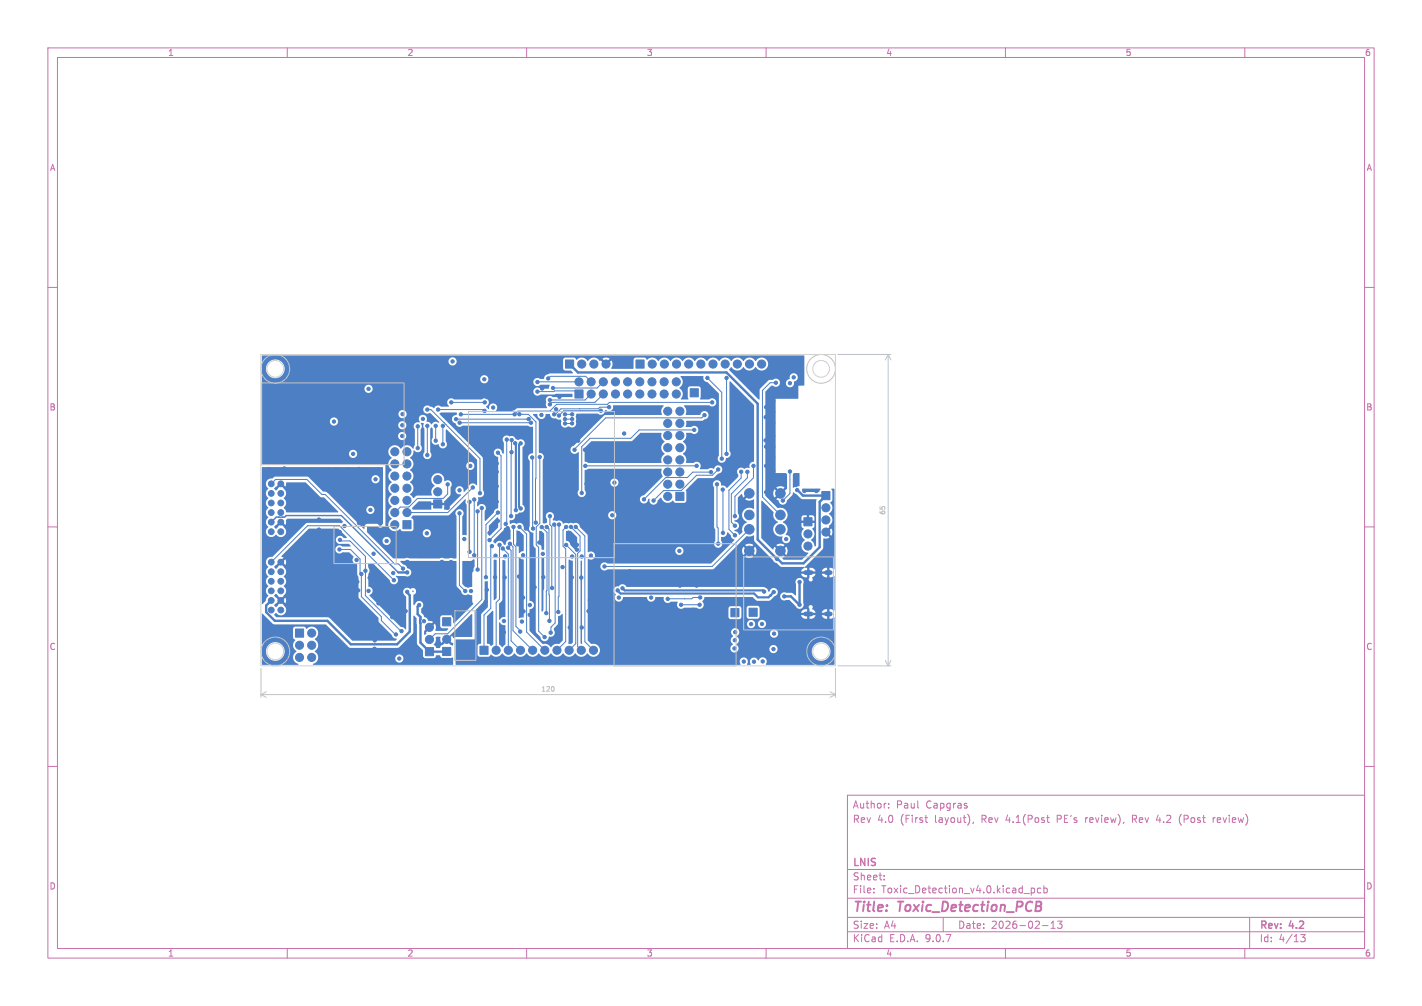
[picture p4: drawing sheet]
<svg xmlns="http://www.w3.org/2000/svg" width="297mm" height="210mm" viewBox="0 0 297 210" stroke-linecap="round" stroke-linejoin="round" font-family="sans-serif">
<defs><g id="words">
<g font-size="2.8" fill="#c872ab">
<text x="178" y="190.9">Title:</text>
<text x="187.7" y="190.9">Toxic_Detection_PCB</text>
</g>
<g font-size="2.1" fill="#c872ab">
<text x="178" y="172">Rev</text>
<text x="178" y="169">Author:</text>
<text x="183.2" y="172">4.0</text>
<text x="187.2" y="169">Paul</text>
<text x="188.1" y="172">(First</text>
<text x="193.4" y="169">Capgras</text>
<text x="195.4" y="172">layout),</text>
<text x="205.2" y="172">Rev</text>
<text x="210.5" y="172">4.1(Post</text>
<text x="221.3" y="172">PE's</text>
<text x="227.3" y="172">review),</text>
<text x="237.3" y="172">Rev</text>
<text x="242.5" y="172">4.2</text>
<text x="247.4" y="172">(Post</text>
<text x="254.6" y="172">review)</text>
<text x="178" y="184">Sheet:</text>
<text x="178" y="181.2">LNIS</text>
<text x="178" y="186.7">File:</text>
<text x="184.1" y="186.7">Toxic_Detection_v4.0.kicad_pcb</text>
<text x="178" y="196.9">KiCad</text>
<text x="178" y="194.1">Size:</text>
<text x="184.7" y="194.1">A4</text>
<text x="185.7" y="196.9">E.D.A.</text>
<text x="193.3" y="196.9">9.0.7</text>
<text x="200" y="194.1">Date:</text>
<text x="207" y="194.1">2026-02-13</text>
<text x="263" y="194.3">Rev:</text>
<text x="263" y="196.9">Id:</text>
<text x="267.1" y="196.9">4/13</text>
<text x="269.4" y="194.3">4.2</text>
</g>
<g font-size="1.8" fill="#c872ab">
<text x="35" y="11.9">1</text>
<text x="85" y="11.9">2</text>
<text x="135" y="11.9">3</text>
<text x="185" y="11.9">4</text>
<text x="235" y="11.9">5</text>
<text x="285" y="11.9">6</text>
<text x="10.3" y="35.9">A</text>
<text x="285.4" y="35.9">A</text>
<text x="10.3" y="85.9">B</text>
<text x="285.3" y="85.9">B</text>
<text x="10.3" y="135.9">C</text>
<text x="285.3" y="135.9">C</text>
<text x="10.3" y="185.9">D</text>
<text x="285.3" y="185.9">D</text>
<text x="35" y="199.9">1</text>
<text x="85" y="199.9">2</text>
<text x="135" y="199.9">3</text>
<text x="185" y="199.9">4</text>
<text x="235" y="199.9">5</text>
<text x="285" y="199.9">6</text>
</g>
<g font-size="1.4" fill="#c2c2c2">
<text x="185.1" y="107.6" transform="rotate(-90 185.1 107.6)">65</text>
<text x="112.9" y="144.6">120</text>
</g>
</g></defs>
<g fill="none" stroke="#c872ab" stroke-width=".21">
<path d="M10 10h277v190h-277zM12 12h273v186h-273zM60 10v2M110 10v2M160 10v2M210 10v2M260 10v2M10 60h2M285 60h2M10 110h2M285 110h2M10 160h2"/>
<path d="M177 166h108v32h-108zM185.6 168.6v.1M185.6 167.8v.1M193.2 170.7h.5M193.5 171.6l.2 .1M202 168.3v.3M203.3 171.6l-.1 .3M218.6 170.7h.6M218.9 171.6l.3 .1M226.7 170.7v1M226.8 170.8l-.1 .2M236.5 171h.6"/>
<path d="M237.1 170.2h-.6v1.5M241.9 170.1l-.4 1.1h1M246.7 170a1.72 1.72 0 0 0 0 2.3M253.4 170.7v1M253.8 170.7l-.4 .3M285 160h2M60 198v2M110 198v2M160 198v2M177 194.5h108M177 191.5h108M177 187.5h108"/>
<path d="M177 181.5h108M182.5 186.3v.1M182.5 185.5v.1M184.7 183.6v.1M184.7 182.8v.1M197 191.5v3M210 198v2M213.9 186.5h1.1M215.4 185.4v1.5M215.4 185.5l.4-.1 .3 .3-.1 .6h-.6M217.4 185.5l-.4-.1-.3 .3 .1 .6h.6M217.7 193.2h1.2"/>
<path d="M218 185.5l.5-.1 .2 .3-.1 .6h-.6M218 184.9v1.5M219.5 193.8h.9M219.5 192.7l.5-.4v1.5M220.9 192.3h.9l-.5 .6 .4 .1v.7l-.2 .1-.6-.1M260 198v2M261 191.5v6.5M271.7 195.1h.9l-.5 .6 .4 .1v.7l-.2 .1-.6-.1"/>
</g>
<g fill="#4d7fc4" stroke="#4d7fc4" stroke-width=".21">
<path d="M167.9 108.1h1.7v1.7h-1.7z"/>
<path d="M84.2 108.7h1.6v1.7h-1.6z"/>
<path d="M88.9 135.2h1.6v1.7h-1.6z"/>
<path d="M92.4 135.2h1.7v1.7h-1.7z"/>
<path d="M118.1 75.2h1.7v1.7h-1.7z"/>
<path d="M92.4 129h1.7v1.7h-1.7z"/>
<path d="M171.7 102.6h1.6v1.7h-1.6z"/>
<path d="M141.2 102.8h1.6v1.7h-1.6z"/>
<path d="M152.6 127.1h1.7v1.7h-1.7z"/>
<path d="M100.2 134.9h1.7v1.7h-1.7z"/>
<path d="M120.1 81.4h1.7v1.7h-1.7z"/>
<path d="M90.6 104.4h1.7v1.7h-1.7z"/>
<path d="M144.1 81.2h1.8v1.7h-1.8z"/>
<path d="M61.7 131.3h1.7v1.7h-1.7z"/>
<path d="M156.4 127h1.8v1.7h-1.8z"/>
<path d="M132.8 75.2h1.7v1.7h-1.7z"/>
<circle cx="168.8" cy="111.5" r=".85"/>
<circle cx="168.8" cy="114" r=".85"/>
<circle cx="82.5" cy="109.5" r=".85"/>
<circle cx="85" cy="107" r=".85"/>
<circle cx="82.5" cy="107" r=".85"/>
<circle cx="85" cy="104.5" r=".85"/>
<circle cx="82.5" cy="104.5" r=".85"/>
<circle cx="85" cy="101.9" r=".85"/>
<circle cx="82.5" cy="101.9" r=".85"/>
<circle cx="85" cy="99.4" r=".85"/>
<circle cx="82.5" cy="99.4" r=".85"/>
<circle cx="85" cy="96.8" r=".85"/>
<circle cx="82.5" cy="96.8" r=".85"/>
<circle cx="85" cy="94.3" r=".85"/>
<circle cx="82.5" cy="94.3" r=".85"/>
<circle cx="89.7" cy="133.5" r=".85"/>
<circle cx="89.7" cy="131" r=".85"/>
<circle cx="93.3" cy="133.5" r=".85"/>
<circle cx="121.5" cy="76" r=".85"/>
<circle cx="124" cy="76" r=".85"/>
<circle cx="126.6" cy="76" r=".85"/>
<circle cx="156.5" cy="103" r="1"/>
<circle cx="163" cy="103" r="1"/>
<circle cx="156.5" cy="107.5" r="1"/>
<circle cx="163" cy="107.5" r="1"/>
<circle cx="172.5" cy="106" r=".85"/>
<circle cx="172.5" cy="108.5" r=".85"/>
<circle cx="172.5" cy="111.1" r=".85"/>
<circle cx="139.5" cy="103.6" r=".85"/>
<circle cx="142" cy="101.1" r=".85"/>
<circle cx="139.5" cy="101.1" r=".85"/>
<circle cx="142" cy="98.5" r=".85"/>
<circle cx="139.5" cy="98.5" r=".85"/>
<circle cx="142" cy="96" r=".85"/>
<circle cx="139.5" cy="96" r=".85"/>
<circle cx="142" cy="93.5" r=".85"/>
<circle cx="139.5" cy="93.5" r=".85"/>
<circle cx="142" cy="90.9" r=".85"/>
<circle cx="139.5" cy="90.9" r=".85"/>
<circle cx="142" cy="88.4" r=".85"/>
<circle cx="139.5" cy="88.4" r=".85"/>
<circle cx="142" cy="85.8" r=".85"/>
<circle cx="139.5" cy="85.8" r=".85"/>
<circle cx="58.7" cy="117.3" r=".61"/>
<circle cx="58.7" cy="119.3" r=".61"/>
<circle cx="58.7" cy="121.3" r=".61"/>
<circle cx="58.7" cy="123.3" r=".61"/>
<circle cx="58.7" cy="125.3" r=".61"/>
<circle cx="58.7" cy="127.3" r=".61"/>
<circle cx="56.6" cy="117.3" r=".61"/>
<circle cx="56.6" cy="119.3" r=".61"/>
<circle cx="56.6" cy="121.3" r=".61"/>
<circle cx="56.6" cy="123.3" r=".61"/>
<circle cx="56.6" cy="125.3" r=".61"/>
<circle cx="56.6" cy="127.3" r=".61"/>
<circle cx="103.6" cy="135.7" r=".85"/>
<circle cx="106.2" cy="135.7" r=".85"/>
<circle cx="108.7" cy="135.7" r=".85"/>
<circle cx="111.3" cy="135.7" r=".85"/>
<circle cx="113.8" cy="135.7" r=".85"/>
<circle cx="116.3" cy="135.7" r=".85"/>
<circle cx="118.9" cy="135.7" r=".85"/>
<circle cx="121.4" cy="135.7" r=".85"/>
<circle cx="124" cy="135.7" r=".85"/>
<circle cx="120.9" cy="79.7" r=".85"/>
<circle cx="123.5" cy="82.2" r=".85"/>
<circle cx="123.5" cy="79.7" r=".85"/>
<circle cx="126" cy="82.2" r=".85"/>
<circle cx="126" cy="79.7" r=".85"/>
<circle cx="128.5" cy="82.2" r=".85"/>
<circle cx="128.5" cy="79.7" r=".85"/>
<circle cx="131.1" cy="82.2" r=".85"/>
<circle cx="131.1" cy="79.7" r=".85"/>
<circle cx="133.6" cy="82.2" r=".85"/>
<circle cx="133.6" cy="79.7" r=".85"/>
<circle cx="136.2" cy="82.2" r=".85"/>
<circle cx="136.2" cy="79.7" r=".85"/>
<circle cx="138.7" cy="82.2" r=".85"/>
<circle cx="138.7" cy="79.7" r=".85"/>
<circle cx="141.2" cy="82.2" r=".85"/>
<circle cx="141.2" cy="79.7" r=".85"/>
<circle cx="58.6" cy="101" r=".61"/>
<circle cx="58.6" cy="103" r=".61"/>
<circle cx="58.6" cy="105" r=".61"/>
<circle cx="58.7" cy="107" r=".61"/>
<circle cx="58.7" cy="109" r=".61"/>
<circle cx="58.7" cy="111" r=".61"/>
<circle cx="56.6" cy="101" r=".61"/>
<circle cx="56.6" cy="103" r=".61"/>
<circle cx="56.6" cy="105" r=".61"/>
<circle cx="56.6" cy="107" r=".61"/>
<circle cx="56.6" cy="109" r=".61"/>
<circle cx="56.6" cy="111" r=".61"/>
<circle cx="91.4" cy="102.7" r=".85"/>
<circle cx="91.4" cy="100.1" r=".85"/>
<circle cx="163" cy="115" r="1"/>
<circle cx="156.5" cy="115" r="1"/>
<circle cx="163" cy="110.5" r="1"/>
<circle cx="156.5" cy="110.5" r="1"/>
<circle cx="65.1" cy="132.2" r=".85"/>
<circle cx="62.6" cy="134.7" r=".85"/>
<circle cx="65.1" cy="134.7" r=".85"/>
<circle cx="62.6" cy="137.2" r=".85"/>
<circle cx="65.1" cy="137.2" r=".85"/>
<circle cx="136.2" cy="76" r=".85"/>
<circle cx="138.8" cy="76" r=".85"/>
<circle cx="141.3" cy="76" r=".85"/>
<circle cx="143.8" cy="76" r=".85"/>
<circle cx="146.4" cy="76" r=".85"/>
<circle cx="148.9" cy="76" r=".85"/>
<circle cx="151.5" cy="76" r=".85"/>
<circle cx="154" cy="76" r=".85"/>
<circle cx="156.5" cy="76" r=".85"/>
<circle cx="159.1" cy="76" r=".85"/>
<circle cx="77.8" cy="104.5" r=".35"/>
<circle cx="135.5" cy="116.8" r=".35"/>
<circle cx="125.5" cy="111.9" r=".35"/>
<circle cx="130.2" cy="113.9" r=".35"/>
<circle cx="70.9" cy="114.7" r=".35"/>
<circle cx="79.1" cy="125.9" r=".35"/>
<circle cx="82.1" cy="119.6" r=".35"/>
<circle cx="81.1" cy="122.2" r=".35"/>
<circle cx="98.4" cy="123.4" r=".35"/>
<circle cx="88.5" cy="129.7" r=".35"/>
<circle cx="84.7" cy="127.6" r=".35"/>
<circle cx="89.8" cy="127.9" r=".35"/>
<circle cx="83.4" cy="137.5" r=".35"/>
<circle cx="88.1" cy="137.5" r=".35"/>
<circle cx="108.4" cy="120.4" r=".35"/>
<circle cx="113.5" cy="120.5" r=".35"/>
<circle cx="113.4" cy="115.6" r=".35"/>
<circle cx="109.3" cy="115.9" r=".35"/>
<circle cx="105.4" cy="120.5" r=".35"/>
<circle cx="105.5" cy="116.1" r=".35"/>
<circle cx="101.7" cy="123.1" r=".35"/>
<circle cx="99.2" cy="135.3" r=".35"/>
<circle cx="97" cy="112.5" r=".35"/>
<circle cx="142.2" cy="126.2" r=".35"/>
<circle cx="146.1" cy="126.2" r=".35"/>
<circle cx="164.5" cy="75.3" r=".35"/>
<circle cx="160" cy="112" r=".35"/>
<circle cx="99.5" cy="79.7" r=".35"/>
<circle cx="167" cy="75.4" r=".35"/>
<circle cx="67.3" cy="83.5" r=".35"/>
<circle cx="101.4" cy="125.6" r=".35"/>
<circle cx="79.3" cy="94.8" r=".35"/>
<circle cx="109.8" cy="110.3" r=".35"/>
<circle cx="152" cy="133.3" r=".35"/>
<circle cx="162.5" cy="134.2" r=".35"/>
<circle cx="163.3" cy="122.5" r=".35"/>
<circle cx="161.5" cy="86" r=".35"/>
<circle cx="121.5" cy="131" r=".35"/>
<circle cx="145.5" cy="122.2" r=".35"/>
<circle cx="161.5" cy="95.5" r=".35"/>
<circle cx="118.2" cy="98.8" r=".35"/>
<circle cx="112.6" cy="113.2" r=".35"/>
<circle cx="170.5" cy="102.5" r=".35"/>
<circle cx="150.7" cy="137.5" r=".35"/>
<circle cx="122" cy="104.8" r=".35"/>
<circle cx="122.5" cy="101" r=".35"/>
<circle cx="110.6" cy="128.4" r=".35"/>
<circle cx="114.5" cy="104.8" r=".35"/>
<circle cx="148.6" cy="137.4" r=".35"/>
<circle cx="108.2" cy="113.6" r=".35"/>
<circle cx="106" cy="110.2" r=".35"/>
<circle cx="88.9" cy="75.5" r=".35"/>
<circle cx="145.2" cy="91.5" r=".35"/>
<circle cx="85.7" cy="81.3" r=".35"/>
<circle cx="146.2" cy="115.1" r=".35"/>
<circle cx="133.2" cy="92.5" r=".35"/>
<circle cx="167" cy="80" r=".35"/>
<circle cx="57" cy="88.7" r=".35"/>
<circle cx="105.7" cy="84" r=".35"/>
<circle cx="56.5" cy="93.5" r=".35"/>
<circle cx="137.5" cy="121.2" r=".35"/>
<circle cx="166.3" cy="101.2" r=".35"/>
<circle cx="166" cy="115" r=".35"/>
<circle cx="120.5" cy="113.8" r=".35"/>
<circle cx="104" cy="108.8" r=".35"/>
<circle cx="103.8" cy="104.8" r=".35"/>
<circle cx="131.4" cy="109.7" r=".35"/>
<circle cx="153.5" cy="88.3" r=".35"/>
<circle cx="109.3" cy="127.6" r=".35"/>
<circle cx="89" cy="108.8" r=".35"/>
<circle cx="163" cy="130" r=".35"/>
<circle cx="108.9" cy="83" r=".35"/>
<circle cx="127.2" cy="122" r=".35"/>
<circle cx="148" cy="102.5" r=".35"/>
<circle cx="138.5" cy="126" r=".35"/>
<circle cx="145.2" cy="94.3" r=".35"/>
<circle cx="102.2" cy="111.2" r=".35"/>
<circle cx="102.5" cy="132" r=".35"/>
<circle cx="83.7" cy="78.5" r=".35"/>
<circle cx="120.8" cy="92" r=".35"/>
<circle cx="128.5" cy="135.5" r=".35"/>
<circle cx="123.5" cy="120.7" r=".35"/>
<circle cx="92.8" cy="75.5" r=".35"/>
<circle cx="132.7" cy="94.3" r=".35"/>
<circle cx="63.5" cy="75.7" r=".35"/>
<circle cx="101.7" cy="82.9" r=".35"/>
<circle cx="168.3" cy="130.2" r=".35"/>
<circle cx="153.5" cy="97" r=".35"/>
<circle cx="142" cy="129.2" r=".35"/>
<circle cx="114.5" cy="98.8" r=".35"/>
<circle cx="122" cy="108" r=".35"/>
<circle cx="161.5" cy="83.7" r=".35"/>
<circle cx="156" cy="88" r=".35"/>
<circle cx="59.5" cy="96.2" r=".35"/>
<circle cx="160" cy="85" r=".35"/>
<circle cx="133.2" cy="121" r=".35"/>
<circle cx="160" cy="106" r=".35"/>
<circle cx="167.5" cy="136.8" r=".35"/>
<circle cx="173" cy="117.2" r=".35"/>
<circle cx="118.2" cy="96.3" r=".35"/>
<circle cx="134" cy="111.5" r=".35"/>
<circle cx="160.9" cy="89.5" r=".35"/>
<circle cx="83.7" cy="75.7" r=".35"/>
<circle cx="153.5" cy="85.3" r=".35"/>
<circle cx="153.5" cy="91.8" r=".35"/>
<circle cx="124.5" cy="122" r=".35"/>
<circle cx="110" cy="101.5" r=".35"/>
<circle cx="68.5" cy="96.3" r=".35"/>
<circle cx="131" cy="132.2" r=".35"/>
<circle cx="130" cy="76" r=".35"/>
<circle cx="65.3" cy="96.3" r=".35"/>
<circle cx="114.5" cy="101.5" r=".35"/>
<circle cx="115" cy="76.3" r=".35"/>
<circle cx="120.5" cy="114.8" r=".35"/>
<circle cx="168" cy="102.5" r=".35"/>
<circle cx="65.5" cy="88.5" r=".35"/>
<circle cx="171.3" cy="124.8" r=".35"/>
<circle cx="126.5" cy="131.1" r=".35"/>
<circle cx="165.7" cy="128.8" r=".35"/>
<circle cx="70" cy="82.7" r=".35"/>
<circle cx="110" cy="96.3" r=".35"/>
<circle cx="122.2" cy="93.9" r=".35"/>
<circle cx="102" cy="90.5" r=".35"/>
<circle cx="61" cy="88.5" r=".35"/>
<circle cx="171.3" cy="122" r=".35"/>
<circle cx="118.2" cy="104.8" r=".35"/>
<circle cx="110" cy="104.8" r=".35"/>
<circle cx="72.7" cy="96.3" r=".35"/>
<circle cx="161.5" cy="88.3" r=".35"/>
<circle cx="160" cy="102.8" r=".35"/>
<circle cx="85.1" cy="113.1" r=".35"/>
<circle cx="113.5" cy="88.5" r=".35"/>
<circle cx="165.5" cy="105" r=".35"/>
<circle cx="160" cy="97.3" r=".35"/>
<circle cx="113.8" cy="92" r=".35"/>
<circle cx="161.5" cy="98.3" r=".35"/>
<circle cx="156" cy="90.9" r=".35"/>
<circle cx="137.2" cy="134.1" r=".35"/>
<circle cx="159.9" cy="87.1" r=".35"/>
<circle cx="103.4" cy="120.5" r=".35"/>
<circle cx="156" cy="89.5" r=".35"/>
<circle cx="63.5" cy="78.5" r=".35"/>
<circle cx="134" cy="91" r=".35"/>
<circle cx="160" cy="109" r=".35"/>
<circle cx="161.5" cy="91" r=".35"/>
<circle cx="169.7" cy="132.2" r=".35"/>
<circle cx="144.8" cy="131.4" r=".35"/>
<circle cx="109.2" cy="124.8" r=".35"/>
<circle cx="93.8" cy="96.9" r=".35"/>
<circle cx="91.5" cy="75.5" r=".35"/>
<circle cx="121.4" cy="120.6" r=".35"/>
<circle cx="145.2" cy="102.5" r=".35"/>
<circle cx="167.6" cy="135" r=".35"/>
<circle cx="97.5" cy="77.5" r=".35"/>
<circle cx="173" cy="130.5" r=".35"/>
<circle cx="77.7" cy="82.3" r=".35"/>
<circle cx="138.5" cy="129.2" r=".35"/>
<circle cx="119" cy="131" r=".35"/>
<circle cx="161.9" cy="75.3" r=".35"/>
<circle cx="118.2" cy="101.5" r=".35"/>
<circle cx="77.3" cy="95" r=".35"/>
<circle cx="117.5" cy="118.4" r=".35"/>
<circle cx="57" cy="83.5" r=".35"/>
<circle cx="152.2" cy="116.5" r=".35"/>
<circle cx="111.2" cy="120.3" r=".35"/>
<circle cx="116.8" cy="82.8" r=".35"/>
<circle cx="152.5" cy="120.2" r=".35"/>
<circle cx="97.5" cy="81.7" r=".35"/>
<circle cx="132.5" cy="100.4" r=".35"/>
<circle cx="69.7" cy="85.7" r=".35"/>
<circle cx="145.9" cy="130.1" r=".35"/>
<circle cx="93.7" cy="109.1" r=".35"/>
<circle cx="123.2" cy="125.3" r=".35"/>
<circle cx="139.8" cy="111.5" r=".35"/>
<circle cx="144.8" cy="127.3" r=".35"/>
<circle cx="161.5" cy="93.3" r=".35"/>
<circle cx="94.7" cy="103.6" r=".35"/>
<circle cx="162.5" cy="136.6" r=".35"/>
<circle cx="119.4" cy="120.5" r=".35"/>
<circle cx="93.5" cy="106" r=".35"/>
<circle cx="164.5" cy="130" r=".35"/>
<circle cx="166.2" cy="80.8" r=".35"/>
<circle cx="142" cy="122.2" r=".35"/>
<circle cx="63.4" cy="93" r=".35"/>
<circle cx="89.2" cy="114" r=".35"/>
<circle cx="164.4" cy="134.2" r=".35"/>
<circle cx="111.6" cy="122.6" r=".35"/>
<circle cx="109.8" cy="75.3" r=".35"/>
<circle cx="88.2" cy="105.5" r=".35"/>
<circle cx="103.8" cy="101.5" r=".35"/>
<circle cx="165.7" cy="108.2" r=".35"/>
<circle cx="105.2" cy="132" r=".35"/>
<circle cx="160" cy="93.3" r=".35"/>
<circle cx="159.9" cy="91.9" r=".35"/>
<circle cx="111.2" cy="75.5" r=".35"/>
<circle cx="110" cy="98.8" r=".35"/>
<circle cx="139.7" cy="108.2" r=".35"/>
<circle cx="77.1" cy="84.1" r=".35"/>
<circle cx="114.5" cy="96.3" r=".35"/>
<circle cx="134" cy="108.2" r=".35"/>
<circle cx="103.8" cy="96.8" r=".35"/>
<circle cx="103.8" cy="98.5" r=".35"/>
<circle cx="61" cy="83.5" r=".35"/>
<circle cx="96" cy="90" r=".35"/>
<circle cx="135.9" cy="130.1" r=".35"/>
<circle cx="118.5" cy="92" r=".35"/>
<circle cx="122.9" cy="127.6" r=".35"/>
<circle cx="143.9" cy="111.2" r=".35"/>
<circle cx="104.5" cy="76.1" r=".35"/>
<circle cx="110.2" cy="92.3" r=".35"/>
<circle cx="80.7" cy="82.3" r=".35"/>
<circle cx="135.9" cy="128.1" r=".35"/>
<circle cx="113.2" cy="81.1" r=".35"/>
<circle cx="134.2" cy="135.2" r=".35"/>
<circle cx="85.7" cy="78.3" r=".35"/>
<circle cx="124.2" cy="114.8" r=".35"/>
<circle cx="131.5" cy="119.2" r=".35"/>
<circle cx="97.8" cy="91" r=".35"/>
<circle cx="80.7" cy="112.9" r=".35"/>
<circle cx="96" cy="102.4" r=".35"/>
<circle cx="164.2" cy="112.5" r=".35"/>
<circle cx="153.5" cy="133.6" r=".35"/>
<circle cx="78" cy="115.6" r=".35"/>
<circle cx="161.7" cy="132.3" r=".35"/>
<circle cx="129.2" cy="124.8" r=".35"/>
<circle cx="157.5" cy="138.1" r=".35"/>
<circle cx="103" cy="85.1" r=".35"/>
<circle cx="69.7" cy="88" r=".35"/>
<circle cx="141.9" cy="115" r=".35"/>
<circle cx="165.8" cy="78.8" r=".35"/>
<circle cx="159.2" cy="130.2" r=".35"/>
<circle cx="127.9" cy="107.6" r=".35"/>
<circle cx="105.2" cy="129.6" r=".35"/>
<circle cx="123.4" cy="116" r=".35"/>
<circle cx="77" cy="81.2" r=".35"/>
<circle cx="89.1" cy="111.3" r=".35"/>
<circle cx="73.7" cy="94.8" r=".35"/>
<circle cx="159.3" cy="138.1" r=".35"/>
<circle cx="121.5" cy="116.2" r=".35"/>
<circle cx="101.1" cy="79.2" r=".35"/>
<circle cx="84" cy="91" r=".35"/>
<circle cx="155.3" cy="138.1" r=".35"/>
<circle cx="153.4" cy="135.4" r=".35"/>
<circle cx="136" cy="124.8" r=".35"/>
<circle cx="84" cy="88.8" r=".35"/>
<circle cx="153.6" cy="132" r=".35"/>
<circle cx="110.7" cy="126.3" r=".35"/>
<circle cx="156.9" cy="130.3" r=".35"/>
<circle cx="113.1" cy="86.6" r=".35"/>
<circle cx="119.5" cy="116.2" r=".35"/>
<circle cx="165" cy="80" r=".35"/>
<circle cx="84.1" cy="86.4" r=".35"/>
<circle cx="109" cy="129.8" r=".35"/>
<circle cx="116.2" cy="85.4" r=".35"/>
<circle cx="161.6" cy="135.5" r=".35"/>
<circle cx="88.3" cy="87.4" r=".35"/>
<circle cx="98.2" cy="97.3" r=".35"/>
<circle cx="128.3" cy="100.8" r=".35"/>
<circle cx="94.5" cy="75.4" r=".35"/>
<circle cx="103.5" cy="116" r=".35"/>
<circle cx="130.4" cy="90.5" r=".35"/>
<circle cx="139.5" cy="125" r=".35"/>
<circle cx="146.2" cy="124.7" r=".35"/>
<circle cx="162" cy="79.9" r=".35"/>
<circle cx="68.5" cy="120.9" r=".35"/>
<circle cx="75.6" cy="102.7" r=".35"/>
<circle cx="74.9" cy="97.9" r=".35"/>
<circle cx="74.8" cy="123.2" r=".35"/>
<circle cx="68.6" cy="115" r=".35"/>
<circle cx="68.7" cy="127.3" r=".35"/>
<circle cx="68.7" cy="118.8" r=".35"/>
<circle cx="63.9" cy="113" r=".35"/>
<circle cx="74.6" cy="121.5" r=".35"/>
<circle cx="76.3" cy="131.3" r=".35"/>
<circle cx="78.2" cy="135.4" r=".35"/>
<circle cx="77.2" cy="120.6" r=".35"/>
<circle cx="81.6" cy="137.6" r=".35"/>
<circle cx="66.6" cy="104.3" r=".35"/>
<circle cx="92.3" cy="117.3" r=".35"/>
<circle cx="68.7" cy="125" r=".35"/>
<circle cx="75" cy="109.2" r=".35"/>
<circle cx="66.6" cy="108.5" r=".35"/>
<circle cx="78.4" cy="129.8" r=".35"/>
<circle cx="71" cy="111.1" r=".35"/>
<circle cx="77.4" cy="118" r=".35"/>
<circle cx="68.5" cy="102.4" r=".35"/>
<circle cx="71.7" cy="115.8" r=".35"/>
<circle cx="70.3" cy="98" r=".35"/>
<circle cx="72.6" cy="98" r=".35"/>
<circle cx="79.4" cy="109.3" r=".35"/>
<circle cx="81.9" cy="128.9" r=".35"/>
<circle cx="68.6" cy="123.1" r=".35"/>
<circle cx="68.6" cy="105.9" r=".35"/>
<circle cx="59.4" cy="97.8" r=".35"/>
<circle cx="56.1" cy="97.9" r=".35"/>
<circle cx="68.7" cy="116.8" r=".35"/>
<circle cx="78.3" cy="133.7" r=".35"/>
<circle cx="92.6" cy="122.9" r=".35"/>
<circle cx="56.5" cy="113.8" r=".35"/>
<circle cx="98.1" cy="121.5" r=".35"/>
<circle cx="85.1" cy="121.3" r=".35"/>
<circle cx="70.2" cy="101" r=".35"/>
<circle cx="68.6" cy="98" r=".35"/>
<circle cx="76.1" cy="100.1" r=".35"/>
<circle cx="78.4" cy="137.3" r=".35"/>
<circle cx="59.5" cy="113" r=".35"/>
<circle cx="76" cy="98.5" r=".35"/>
<circle cx="94.2" cy="117.3" r=".35"/>
<circle cx="76.3" cy="127.1" r=".35"/>
<circle cx="85.1" cy="117.3" r=".35"/>
<circle cx="94.4" cy="126.5" r=".35"/>
<circle cx="66.6" cy="110.6" r=".35"/>
<circle cx="68.6" cy="100.1" r=".35"/>
<circle cx="94.8" cy="128.5" r=".35"/>
<circle cx="111.3" cy="110.3" r=".35"/>
<circle cx="111.1" cy="95.5" r=".35"/>
<circle cx="105.8" cy="91.8" r=".35"/>
<circle cx="105.6" cy="109.4" r=".35"/>
<circle cx="106.9" cy="91.9" r=".35"/>
<circle cx="106.8" cy="94.4" r=".35"/>
<circle cx="106.8" cy="107.8" r=".35"/>
<circle cx="126.2" cy="118.2" r=".35"/>
<circle cx="78.4" cy="100.1" r=".35"/>
<circle cx="77.4" cy="106.5" r=".35"/>
<circle cx="74.5" cy="116.9" r=".35"/>
<circle cx="71.9" cy="109.8" r=".35"/>
<circle cx="77" cy="123.4" r=".35"/>
<circle cx="85.1" cy="119.5" r=".35"/>
<circle cx="85.1" cy="123.5" r=".35"/>
<circle cx="162.3" cy="116.7" r=".35"/>
<circle cx="166.5" cy="102.3" r=".35"/>
<circle cx="107.8" cy="106.5" r=".35"/>
<circle cx="161.6" cy="123.6" r=".35"/>
<circle cx="129" cy="123.2" r=".35"/>
<circle cx="107.6" cy="92.5" r=".35"/>
<circle cx="163.8" cy="124.5" r=".35"/>
<circle cx="167" cy="126.2" r=".35"/>
<circle cx="167" cy="121.5" r=".35"/>
<circle cx="108.8" cy="92.5" r=".35"/>
<circle cx="159.6" cy="123.5" r=".35"/>
<circle cx="130" cy="122.8" r=".35"/>
<circle cx="108.8" cy="106.2" r=".35"/>
<circle cx="102.2" cy="112.8" r=".35"/>
<circle cx="104" cy="94.5" r=".35"/>
<circle cx="151" cy="111.2" r=".35"/>
<circle cx="150.9" cy="102.2" r=".35"/>
<circle cx="154.8" cy="98.5" r=".35"/>
<circle cx="153.5" cy="111.8" r=".35"/>
<circle cx="148.7" cy="84" r=".35"/>
<circle cx="107.5" cy="86.5" r=".35"/>
<circle cx="96.2" cy="86.5" r=".35"/>
<circle cx="134.5" cy="104.2" r=".35"/>
<circle cx="148.5" cy="98.6" r=".35"/>
<circle cx="150.7" cy="95.8" r=".35"/>
<circle cx="147.7" cy="78.9" r=".35"/>
<circle cx="153.5" cy="109.8" r=".35"/>
<circle cx="156.1" cy="98.5" r=".35"/>
<circle cx="150" cy="98" r=".35"/>
<circle cx="136.5" cy="104.5" r=".35"/>
<circle cx="94.2" cy="84" r=".35"/>
<circle cx="101.2" cy="84" r=".35"/>
<circle cx="147.1" cy="86.7" r=".35"/>
<circle cx="120" cy="93.9" r=".35"/>
<circle cx="151.7" cy="94.8" r=".35"/>
<circle cx="151.7" cy="78.9" r=".35"/>
<circle cx="157.4" cy="97.3" r=".35"/>
<circle cx="153.5" cy="107.8" r=".35"/>
<circle cx="165" cy="98.4" r=".35"/>
<circle cx="163.5" cy="104.5" r=".35"/>
<circle cx="122.2" cy="97.3" r=".35"/>
<circle cx="145.5" cy="97.3" r=".35"/>
<circle cx="149.7" cy="101.1" r=".35"/>
<circle cx="150" cy="113.5" r=".35"/>
<circle cx="145" cy="89.8" r=".35"/>
<circle cx="121.5" cy="102.9" r=".35"/>
<circle cx="120.2" cy="110" r=".35"/>
<circle cx="107.2" cy="110" r=".35"/>
<circle cx="108.6" cy="131.9" r=".35"/>
<circle cx="87.2" cy="93.6" r=".35"/>
<circle cx="87.2" cy="89" r=".35"/>
<circle cx="92.5" cy="88.9" r=".35"/>
<circle cx="92.5" cy="92.8" r=".35"/>
<circle cx="108.5" cy="86.5" r=".35"/>
<circle cx="111.9" cy="109.1" r=".35"/>
<circle cx="102.8" cy="114" r=".35"/>
<circle cx="97.2" cy="123.4" r=".35"/>
<circle cx="96" cy="107.1" r=".35"/>
<circle cx="112.2" cy="81.7" r=".35"/>
<circle cx="115.8" cy="86.5" r=".35"/>
<circle cx="127.2" cy="85" r=".35"/>
<circle cx="115" cy="132.1" r=".35"/>
<circle cx="115.8" cy="109.5" r=".35"/>
<circle cx="115.3" cy="122.8" r=".35"/>
<circle cx="114.9" cy="107.8" r=".35"/>
<circle cx="114.8" cy="129.6" r=".35"/>
<circle cx="114.2" cy="110" r=".35"/>
<circle cx="106.1" cy="114.3" r=".35"/>
<circle cx="89.2" cy="95" r=".35"/>
<circle cx="89.2" cy="88.9" r=".35"/>
<circle cx="110.9" cy="88.3" r=".35"/>
<circle cx="96" cy="88.3" r=".35"/>
<circle cx="104.3" cy="113.8" r=".35"/>
<circle cx="113.8" cy="133" r=".35"/>
<circle cx="112.7" cy="95.4" r=".35"/>
<circle cx="98.8" cy="101.8" r=".35"/>
<circle cx="118" cy="87.5" r=".35"/>
<circle cx="119.5" cy="87.5" r=".35"/>
<circle cx="95.2" cy="87.5" r=".35"/>
<circle cx="110.4" cy="87.5" r=".35"/>
<circle cx="115.5" cy="81" r=".35"/>
<circle cx="100.6" cy="106.1" r=".35"/>
<circle cx="113.1" cy="110" r=".35"/>
<circle cx="114.1" cy="128" r=".35"/>
<circle cx="114.8" cy="84.4" r=".35"/>
<circle cx="101.5" cy="120.5" r=".35"/>
<circle cx="104" cy="107" r=".35"/>
<circle cx="105" cy="114.5" r=".35"/>
<circle cx="108.5" cy="110" r=".35"/>
<circle cx="119.2" cy="110" r=".35"/>
<circle cx="99.8" cy="106.7" r=".35"/>
<circle cx="99.8" cy="118.9" r=".35"/>
<circle cx="112.2" cy="79.7" r=".35"/>
<circle cx="118.2" cy="110" r=".35"/>
<circle cx="106.5" cy="113.5" r=".35"/>
<circle cx="119.5" cy="86.5" r=".35"/>
<circle cx="118" cy="86.5" r=".35"/>
<circle cx="100.2" cy="103" r=".35"/>
<circle cx="89.2" cy="85.5" r=".35"/>
<circle cx="118" cy="88.4" r=".35"/>
<circle cx="119.5" cy="88.4" r=".35"/>
<circle cx="118.2" cy="113.8" r=".35"/>
<circle cx="114.5" cy="79" r=".35"/>
<circle cx="116.8" cy="86.7" r=".35"/>
<circle cx="125.5" cy="85.7" r=".35"/>
<circle cx="98.1" cy="115.2" r=".35"/>
<circle cx="98.1" cy="104.8" r=".35"/>
<circle cx="114.8" cy="83.5" r=".35"/>
<circle cx="91" cy="88.9" r=".35"/>
<circle cx="91" cy="92" r=".35"/>
<circle cx="99.1" cy="115.9" r=".35"/>
<circle cx="99.1" cy="104.3" r=".35"/>
<circle cx="116.8" cy="109.5" r=".35"/>
<circle cx="116.6" cy="127.8" r=".35"/>
<circle cx="101.2" cy="85.8" r=".35"/>
<circle cx="91.5" cy="85.5" r=".35"/>
<circle cx="93.5" cy="101.1" r=".35"/>
<circle cx="76.3" cy="119.2" r=".35"/>
<circle cx="83.9" cy="131.8" r=".35"/>
<circle cx="71" cy="112.7" r=".35"/>
<circle cx="75.5" cy="119.8" r=".35"/>
<circle cx="82.7" cy="132.5" r=".35"/>
<circle cx="84.2" cy="118.7" r=".35"/>
<circle cx="82.3" cy="121.1" r=".35"/>
<circle cx="87.5" cy="126.3" r=".35"/>
</g>
<path d="M168.3 119.5h1.1M172.6 119.5h.8M168.3 128.2h1.1M172.6 128.2h.8" fill="none" stroke="#4d7fc4" stroke-width="1"/>
<path d="M119 76l1.7 1.8h31l6.5 6.5v28.4l5.1 4.9h4.5l3.4-3.4v-9.4l1.3-1.3h-4.8l-1.2-1.2M83.2 119.5h1.9M85.1 123.6v.1l.5 .6v7.5l-2.7 2.7h-9.6l-4.9-4.9h-11l-1.8-1.8v-1.4l1.1-1M87.5 126.3l-.3 .3v1.6l.6 .6v5.4l1.9 1.8h3.6" fill="none" stroke="#4d7fc4" stroke-width=".5"/>
<g fill="none" stroke="#4d7fc4" stroke-width=".21">
<path d="M162 79.9h-1.1l-1.6 1.6v22.3l3.7 3.7M105.8 91.8v17.4l-.2 .2M106.8 94.4h.1M106.9 91.9l-.2 15.9M111.2 95.5l.1 14.8M70.9 114.7h2.3l2 2v2.9l.3 .2M71 112.7l.2 .2h1.9l3.2 3.3v3M96 107.1l-.1 15.1 1.3 1.2M107.2 110v3.6l.6 .5v16.7l.8 .9v.2M115.8 109.5l.2 .2v20.3l-.9 .9-.1 1.2M156.5 110.5l-7.8 7.8h-22.5M139.5 125h.1"/>
<path d="M142.2 126.3h3.9M143 125h.1M146.2 124.7h-1.4l-.3 .3h-5"/>
</g>
<path d="M56.7 109l1-1h1.7l.4-.4h11.5l11.9 11.9M86.2 123.4v.1" fill="none" stroke="#4d7fc4" stroke-width=".3"/>
<circle cx="160.9" cy="124.3" r=".22" fill="#4d7fc4"/>
<g fill="none" stroke="#4d7fc4" stroke-width=".21">
<path d="M114.5 79l.4-.4h7.4l1.2 1.1M120.9 79.7l-8.7 .1M126 79.7l-1.3 1.3h-9.2M147.9 78.9h-.1l2.9 3v13.9M151.7 78.9v15.9M87.3 89v4.6M89.3 88.9v6.1M89.3 85.5h.7l10.2 10.3v7.2M91 88.9v3.1M91.5 85.5h9.4l.3 .3M92.5 88.9v3.9M92.7 88.2h.1"/>
<path d="M94.3 84h6.9M96 88.3h14.9M104 94.5l.7 .7v15.1l-2.4 2.5M107.6 92.5v.1M108.5 86.5h1.9l1.5 1.6v21M110.4 87.5l-.1 .1-15.1-.1M112.2 81.8l8.1-.2 .6 .7M112.7 95.4h.1M112.8 95.4v13.9l-.8 .7v3.8l.5 .5v17.5l1.2 1.2M118 86.5h1.5M118 88.4h1.5M119.5 88.4h.1"/>
<path d="M119.5 87.5h-1.5M121.3 85.7l-.1 .1M122.2 97.3h23.3M123.5 82.3l-1.3 1.2h-7.4M125.5 85.7l-7.7 .1-1.1 1M126 82.3l-1.7 1.7h-9l-.5 .4M127.2 85h-1.9l-.3 .3h-7.8l-1.2 1.2h-.2M127.2 85h.1M145 89.8h-11.5l-1.8 1.7h-8.5l-1.7 1.8v9.6M147.1 86.7l-.5 .5h-20.1l-6.5 6.6v.1M148.5 98.6h-3.8l-1.1 1.1h-4.5l-4.6 4.6M148.7 84h-21.4l-.4 .4h-10.6l-1.5 1.4h-6.6l-.7 .7h-11.3"/>
<path d="M150 98l-1.2 1.2h-3.3l-3.2 3.2h-3.7l-2.1 2.1M154.8 98.5v1.3l-2.6 2.5v8.2l1.3 1.3M156.1 98.5v1.3l-3.3 3.3v5.9l.7 .8M157.4 97.3v2.5l-3.9 3.8v4.2M165 98.4v4.6l-1.5 1.5M56.7 101l.9-.9h6.5l3.1 3.1h.7l14.5 14.5h.8l1 1M56.7 117.4l7.5-7.6h6.7l11.4 11.3M75.5 119.8v4.8l4.1 4.1v.8l3.1 3M76.3 119.2v5.2l7.6 7.4M84.2 118.7h.1M93.5 101.1v2l-.9 1h-5.4l-1.8 1.7h-1.8l-1.1 1.2M98.1 104.8v10.7"/>
<path d="M98.7 101.8l-5.2 5.2h-8.5M99 104.3v11.6M99.7 106.7v12.2M100.6 106.1v19.1l-7.1 7.1h-2.6l-1.2 1.2M102.8 114l-.3 .3v12.7l-1.4 1.4v7.4M104 107l-2.5 2.5v11M104.3 113.8v11.3l-.7 .7v10M105 114.5l1.2 1.2v20.1M106.1 114.3l.6 .6v18.9l2 2M106.5 113.5l.7 .7v17.5l4 4.1M107.8 106.4v.1M108.5 110l1.5 1.5v20.4l3.8 3.9"/>
<path d="M113.1 110l1.2 1.1v12.2l-.2 .1v4.6M114.2 110l.5 .4v19.2M114.9 107.8v1.7l.3 .4 .1 12.9M116.7 109.5v15l-.1 .1v3.2M118.2 113.8l2 2v18.6l-1.3 1.4M118.2 110l-.6 .7v3.3l.6 .6v19.3l-1.9 1.9M119.3 110l1.9 1.9v3.1l-.5 .5v19.5l.7 .8M120.2 110l2 1.9v22.1l1.7 1.8M149.7 101.1v8.9l.3 .3v3.2M150.9 102.2l.1 9.1M130 122.8l.1 .1M130.1 122.9h.1"/>
</g>
<path d="M107.6 92.5l.2 .2v13.8M108.4 92.9h.1M108.7 92.6l-.3 .3v12.9l.3 .4M129 123.3l.6 .6h27.9l.8 .8h2.2l1.1-1.1M130 122.8l.5 .5h28.8l.3 .2" fill="none" stroke="#4d7fc4" stroke-width=".45"/>
<path d="M167 121.5v4.8l-1.8-1.8h-1.4" fill="none" stroke="#4d7fc4" stroke-width=".5"/>
<g fill="#4d7fc4">
<path d="M54.7 128.1h.2l2 2.1 .4 .2h10.8l4.7 4.7 .4 .2 10.1-.1 3-3v-3.6l.2-.1 .5 .6 .1 5.3 1.2 1.4v1.1l.2 .3 .3 .2h1.9l.2-.2 .2-.4h.7l.5 .5 1.9 .1 .3-.2 .1 .2v1.3l-.1 .1h-29l-.1-.2a1.35 1.35 0 0 0 1-1.2h16.1a.85 .85 0 0 0 1.2 .9 .85 .85 0 0 0 .3-1.4 .85 .85 0 0 0-1.4 .3l-.1 .2h-16.1a2.17 2.17 0 0 0-.6-1.5 1.43 1.43 0 0 0-.1-2.5 1.41 1.41 0 0 0 .4-2.1 1.41 1.41 0 0 0-2.1 0l-.5-.5h-1.8l-.3 .2-.2 .3v1.8l.5 .4a1.57 1.57 0 0 0 .2 2.5 1.47 1.47 0 0 0-.7 1.5 1.47 1.47 0 0 0 1.1 1.2l-.1 .1h-7.4l-.1-2.9h.8a1.96 1.96 0 0 0 2.8 1.9 1.96 1.96 0 0 0 .4-3.3 1.96 1.96 0 0 0-3.1 1.1l-.1 .3h-.8z"/>
<path d="M91 133l1-.1v.9l.2 .4 .6-.6 .4 .3-.7 .7-.4 .2-.2 .5h-.8l-.2-.5-.3-.1a2.26 2.26 0 0 0 .4-1.7z"/>
<path d="M93.4 133.9l.4-.3 .6 .6h.2v.5l-.5-.1z"/>
<path d="M58.8 116.1l5.7-5.7h6.1l1.8 1.8-.1 .1h-.5a.88 .88 0 0 0-1.1-.5 .88 .88 0 0 0-.5 1.1 .88 .88 0 0 0 1 .6h1.6l.4 .4-.1 .2h-1.5a.87 .87 0 0 0-1.3 0 .87 .87 0 0 0 0 1.2 .87 .87 0 0 0 1.3 0h1.4l.8 .9a1.01 1.01 0 0 0-.1 1 1.01 1.01 0 0 0 .9 .6v2.1l.3 .6v4.3l4.1 4.1 .2 1 3.1 3.3a.4 .4 0 0 1 .6 .3l-.3 .2h-9l-5-4.8-10.8-.1-.5-.4 .3-.4a1.19 1.19 0 0 0 1.8 .1 1.19 1.19 0 0 0-.2-1.8l-.5-.6 .3-.3 .6 .5a1.11 1.11 0 0 0 0-1.1l-.6 .5-.3-.3 .5-.6a1.31 1.31 0 0 0 0-2.1 1.23 1.23 0 0 0 0-2 1.26 1.26 0 0 0 0-2l-.5-.6 .3-.3 .6 .5a1.11 1.11 0 0 0 0-1.1l-.6 .5-.3-.3 .5-.6-.4-.2z"/>
<path d="M93.4 133l.5-.2 4.5-4.6h.2v4.7l-3.3 .1-.6 .2-.3-.5-.6 .6z"/>
<path d="M89.2 131.1l.4 .3-.7 .7 .1 .2-.3 .2-.1-.8z"/>
<path d="M76.9 117.8l1.1-.1 3.4 3.4a.89 .89 0 0 0 1.3 .7 .89 .89 0 0 0 0-1.5h2a.89 .89 0 0 0 1.2-.7 .89 .89 0 0 0-.9-1.1l-.2-.3-.6-.4-.6-.5 .1-.2 1.3-.1 .5 .1h6.3l.5-.1 .5 .1 1.4-.1 1.1 .1v5.1l1 1.2a.93 .93 0 0 0 1.5 .7l.8 .2v1.3l.2 .5-4 4-.1-.1-.1-1.2-.2-.3h-2.2l-.3 .4 .1 2 .3 .2 1.2 .1 .1 .1-.4 .4h-2.2l-.1-.1a1.36 1.36 0 0 0-.1-1.4l-.6 .6-.4-.3 .7-.7-1-.2-.4-.6a.77 .77 0 0 1-.7-.7l-.4-.4v-.8a.91 .91 0 0 0 0-1.5 .91 .91 0 0 0-1.4 .6l-.2 .1-.1-.1 .1-2a.73 .73 0 0 0 .4-1.1 .73 .73 0 0 0-1.1-.1 .87 .87 0 0 0-1.3 0 .87 .87 0 0 0 .1 1.2l.3 .4v6.7l-.1 .1-.4-.4-.6-.1-6.5-6.6a1 1 0 0 0 .6-1.1 1 1 0 0 0-.9-.8v-2.7a.92 .92 0 0 0 0-1.2z"/>
<path d="M57.6 126l.7-.6 .3 .3-.7 .8a.32 .32 0 0 1-.5 .1 .32 .32 0 0 1 .1-.5z"/>
<path d="M54.7 97.6l25.2-.1 .1 11.8-.5 .3-.8-.3-2.2 .1a.87 .87 0 0 0-.4 1h-.2l-4-4h4.6v.1a.85 .85 0 0 0 1.3 .7 .85 .85 0 0 0 0-1.5 .85 .85 0 0 0-1.3 .7h-4.6l-3.6-3.7-.8-.1-2.7-2.6h12.8v.1a.85 .85 0 0 0 1.3 .7 .85 .85 0 0 0 0-1.5 .85 .85 0 0 0-1.3 .7h-12.8l-.6-.5h-6.7l-.5 .3a1.42 1.42 0 0 0-1.4 .9v.7l.5 .6a1.23 1.23 0 0 0 0 2 1.23 1.23 0 0 0 0 2 1.23 1.23 0 0 0 0 2 1.23 1.23 0 0 0 0 2 1.16 1.16 0 0 0-.2 1.8 1.16 1.16 0 0 0 1.8-.2 1.17 1.17 0 0 0 1.8 .1 1.17 1.17 0 0 0-.3-1.8l-.5-.5 .3-.4 .6 .6 .2-.5-.1-.5 .4-.3h10.9l.6 .6-.3 .3h-7.3l-7.1 7.1a1.16 1.16 0 0 0-1.3 .7 1.16 1.16 0 0 0 .5 1.4 1.23 1.23 0 0 0 0 2 1.23 1.23 0 0 0 0 2 1.23 1.23 0 0 0 0 2l-.5 .5-.1 .5-.8 .7z"/>
<path d="M57.3 124.3l.4-.3 .9 1-.3 .3-1-.8z"/>
<path d="M96.6 117.2l1.8-.1 .4-.3 .3 .1v1.4l-.5 1.4v2.7a1.67 1.67 0 0 1-1.4 .1l-.6-.6z"/>
<path d="M57.6 118l.7-.6 .3 .3-.7 .8a.32 .32 0 0 1-.5 .1 .32 .32 0 0 1 .1-.5z"/>
<path d="M57.6 109.6l.7-.6 .3 .4-.7 .8a.32 .32 0 0 1-.5 0 .32 .32 0 0 1 .1-.5z"/>
<path d="M59 101l.6 .6 .3-.9h4l3 3 .8 .2 2.9 2.9-.1 .2h-10.6l-.6-1a1.31 1.31 0 0 0-.1-2 1.26 1.26 0 0 0 0-2.1l-.5-.5z"/>
<path d="M57.6 101.6l.7-.6 .3 .4-.7 .8a.32 .32 0 0 1-.5 0 .32 .32 0 0 1 .1-.5z"/>
<path d="M111.4 86.4h.8a.92 .92 0 0 0 .9 1.1 .92 .92 0 0 0 .9-1.1h.8a1.09 1.09 0 0 0 1.3 .9l.4 .3h.6l.1 .3a.91 .91 0 0 0 .3 1.2 .91 .91 0 0 0 1.2-.1h.2a.89 .89 0 0 0 1.2 0 .89 .89 0 0 0 .2-1.1l.1-.5-.2-.4 .2-.6 4.4-.1a1.03 1.03 0 0 0 1.7-.7 .98 .98 0 0 0 1.1 .1 .98 .98 0 0 0 .5-1.1h10.4l.1 .2a2.32 2.32 0 0 0-.4 1.8l-11.9 .1-6.4 6.3a.88 .88 0 0 0-.6 1.4 .88 .88 0 0 0 1.5 0l.1 7.9a.87 .87 0 0 0 0 1.2 .87 .87 0 0 0 1.2 0 .87 .87 0 0 0 0-1.2v-1.6h5.4a.85 .85 0 0 0 1.1 .8 .85 .85 0 0 0 .3-1.4 .85 .85 0 0 0-1.4 .4v.2h-5.4v-2.5l.8-.3h15.3a1.94 1.94 0 0 0 .2 1.6l-3.9 3.9a.86 .86 0 0 0-.8 .9 .86 .86 0 0 0 .9 .8 .86 .86 0 0 0 .8-.9l.3-.1a.89 .89 0 0 0 .6 1.2 .89 .89 0 0 0 1.1-.8l.5-.6h.2a1.44 1.44 0 0 0 2.5 .6l.4 .5 2.1-.1 .3-.4-.2-2.2 2.5-2.5h3.2l1.1-.9a.89 .89 0 0 0 .8-.9 .89 .89 0 0 0-.8-.9 .89 .89 0 0 0-.9 .8h-.1a.94 .94 0 0 0-1.2 .1h-1.5l-.1-.2a.88 .88 0 0 0-.1-1.2 .88 .88 0 0 0-1.3 0h-1.5a1.73 1.73 0 0 0-.7-1.9 1.48 1.48 0 0 0 0-2.5l.2-.2a1.55 1.55 0 0 0 .5-1.6h1.1a.86 .86 0 0 0 1.2-.1 .86 .86 0 0 0 0-1.2 .86 .86 0 0 0-1.3 0h-1.1l.1-1.2 3.4-.1 .4-.2a.9 .9 0 0 0 .9-.9 .9 .9 0 0 0-.8-.9 .9 .9 0 0 0-1 .8h-2.9l-.1-.2a1.54 1.54 0 0 0-.3-1.7l5.2-.1a.87 .87 0 0 0 1.2 0 .87 .87 0 0 0 0-1.2 .87 .87 0 0 0-1.2 0l-1.9-.1 .2-.4-.1-1.9-.4-.4-2 .1-.3 .4v1.8l.2 .4-1.5 .1-.1-.1a1.46 1.46 0 0 0-.3-2.3 1.52 1.52 0 0 0 .2-2.4h4.8a.94 .94 0 0 0 .9 1.2l2.3 2.4v12.9a.89 .89 0 0 0 .4 1.5 .89 .89 0 0 0 1.2-1 .89 .89 0 0 0 .8-.5 .89 .89 0 0 0-.1-1v-14.4l.1-.1 5 5-.1 11.8a.94 .94 0 0 0-.9 1.3h-.8a.4 .4 0 0 1-.7 0 .88 .88 0 0 0-.9 .4 .88 .88 0 0 0 .1 1v.5l-2.3 2.2h-.2a1.06 1.06 0 0 0-1.1-.5 .88 .88 0 0 0-1.1-1 .88 .88 0 0 0-.4 1.5v8.3l.3 .5v2.3a.86 .86 0 0 0 0 1.2 .86 .86 0 0 0 1.3 0 .86 .86 0 0 0-.1-1.3v-.7a1.06 1.06 0 0 0 1.3-1l.7 .6 .2 .6 .6 .4-4.9 4.9h-21.7a.86 .86 0 0 0-1.2 .1 .86 .86 0 0 0 .1 1.2 .86 .86 0 0 0 1.2 0h21.9l.3-.2 3.9-3.8h2l.3 1 .7-.7 .3 .3-.7 .7a1.48 1.48 0 0 0 1.8 0l-.7-.7 .3-.3 .8 .6a1.49 1.49 0 0 0-.1-1.7l-.7 .7-.3-.3 .6-.8a1.49 1.49 0 0 0-1.7 .1l.7 .7-.3 .3-.7-.7-.3 .8h-2l2.9-2.9h.7l.8-.2 .3 1.3 4 4.2 1.6 1.1h4.7v.2l-.5 .3-.2 .4h.8l-.1 .2 .1 .3h-.8l.1 .2 .4 .4 .8 .1v-.7h.5v.8a.46 .46 0 0 0-.1 .6 .46 .46 0 0 0 .7 0 .46 .46 0 0 0-.1-.6l.6-.4 .1-.4h-.8l.2-.2-.2-.3h.8l-.1-.4-.5-.3-.6-.1v.7h-.5v-.7h-.5l-.1-.2 3.8-3.6 .1-.4 .1-1.9h.8l.5-.2-.7-.6 .4-.4 .6 .6a1.33 1.33 0 0 0 0-1.5l-.6 .7-.4-.4 .7-.6-.2-.1a1.6 1.6 0 0 0 .3-2.4l-.3-.2a1.6 1.6 0 0 0 .3-2.3l.5-.6v-1.8l-.3-.5 .6-.1 .1 .1v16.6l-.1 .1-.9-.3v.7h-.5v-.7l-.5 .1-.5 .3-.2 .4h.8l-.1 .2 .1 .3h-.8a1.01 1.01 0 0 0 1.2 .7v-.7h.5v.7h.4l.4-.3 .2 .1v7.1l-.1 .1-.9-.3v.7h-.5v-.7h-.5l-.5 .3-.2 .4h.8l-.1 .2 .1 .3h-.8a1.01 1.01 0 0 0 1.2 .8v-.7h.5v.7l.4-.1 .4-.2 .2 .1-.1 9.8-14.2-.1a.92 .92 0 0 0-.3-1.4 .92 .92 0 0 0-1.3 .6 .92 .92 0 0 0-1.3-.5 .92 .92 0 0 0-.3 1.3l-.7 .1-.1-.1a.89 .89 0 0 0-.1-1.3 .89 .89 0 0 0-1.2 .1 .89 .89 0 0 0 0 1.2l-59.5 .1v-5.3h3.9v-5.9l2.1-2.2v-3.9l.6-.2 .1 .1v5.3l-1.4 1.6v6l-.5 .2-.3 .3v1.8l.2 .4 .3 .1h1.8l.5-.4a1.57 1.57 0 0 0 2.4-.3 1.48 1.48 0 0 0 2.5 0 1.48 1.48 0 0 0 2.6 0 1.48 1.48 0 0 0 2.5 0 1.48 1.48 0 0 0 2.6 0 1.48 1.48 0 0 0 2.5 0 1.48 1.48 0 0 0 2.5 0 1.48 1.48 0 0 0 2.6 0 1.39 1.39 0 0 0 1.8 .6 1.39 1.39 0 0 0 .7-1.7h27.3v.1a.85 .85 0 0 0 .9 .8 .85 .85 0 0 0 .9-.8h6.4v.2a.85 .85 0 0 0 .7 .7 .85 .85 0 0 0 .9-.4h7.2v.2a1.95 1.95 0 0 0 3 1.6 1.95 1.95 0 0 0 0-3.4 1.95 1.95 0 0 0-3 1.6h-7.2l.1-.2a.85 .85 0 0 0-.7-1 .85 .85 0 0 0-1 .7h-6.4l-.1-.4-.4-.5a.97 .97 0 0 0 .1-1.7l.5-.6h6.4a.85 .85 0 0 0 1.2 .9 .85 .85 0 0 0 .3-1.4 .85 .85 0 0 0-1.4 .3l-.1 .2h-6.4a.88 .88 0 0 0-.6-1 .88 .88 0 0 0-1.1 .5 .88 .88 0 0 0 .4 1.1 .98 .98 0 0 0 0 1.7l-.4 .3-.2 .5-27.3-.1a1.57 1.57 0 0 0-1.7-.8l-.7-.7v-3.5h33.2v.2a.85 .85 0 0 0 1 .7 .85 .85 0 0 0 .7-.9h.6v.1a.85 .85 0 0 0 1.3 .7 .85 .85 0 0 0 0-1.5 .85 .85 0 0 0-1.3 .7h-.6v-.1a.85 .85 0 0 0-.9-.7 .85 .85 0 0 0-.8 .8h-33.2v-7h5.3l.4 .7a.34 .34 0 0 1-.1 .6 .89 .89 0 0 0 .8 1.1 .89 .89 0 0 0 1-1l4.9 .1a.89 .89 0 0 0 1 .9 .89 .89 0 0 0 .8-1h1.6l.1 .3a.88 .88 0 0 0 .5 .9 .88 .88 0 0 0 1-.2h1.4a1.05 1.05 0 0 0 .5 1.5h.5l.4-.2h2.6l.5 .2 6.1-.1 .1 1.9 .4 .4h1.8l.3-.2 .2-.3-.1-1.9h1.1l.1 1.9 .3 .4 2.1-.1 .2-.3 .1-.9h9.4l-.1 .2 .1 .3h-.8l.2 .4 .5 .3 .6 .1v-.7h.5v.7a1.05 1.05 0 0 0 1.2-.8h-.8l.2-.2-.2-.3h.8l-.1-.4-.6-.3a.46 .46 0 0 0 0-.8 .46 .46 0 0 0-.7 .4l.2 .3v.8h-.5v-.7a1.05 1.05 0 0 0-1.3 .7h-8.6l-.1-1-.4-.4h-1.9l-.4 .4h-1.1l-.3-.3-1.9-.1-.3 .2-.2 .3h-5.6a.96 .96 0 0 0 .2-1.5l.5-.9h9.9l1 .8h2.5l.4-.1 .8-.9h1.1l.1 .5 .4 .4h1.5l1.3 1.3a.86 .86 0 0 0 1.2 .4 .86 .86 0 0 0 .4-1.2v-3.9a.86 .86 0 0 0-.8-1.3 .86 .86 0 0 0-.8 1.3v2.4h-.2l-.6-.5-1.2-.1a.85 .85 0 0 0-1.3 .7h-1h.1a.88 .88 0 0 0 0-1.5 .88 .88 0 0 0-1.3 .6h-.2a1.26 1.26 0 0 0-1.1-1h-28.6a.94 .94 0 0 0-1.6-.1 .85 .85 0 0 0-1.1 .8h-5.3v-6.5a.9 .9 0 0 0 1.2-.1 .9 .9 0 0 0 0-1.3 .9 .9 0 0 0-1.2 0v-.4h18.2a.85 .85 0 0 0 1.2 .9 .85 .85 0 0 0 .3-1.4 .85 .85 0 0 0-1.4 .4l-.1 .1h-18.2l-.1-3.2-1.6-1.7a.99 .99 0 0 0-1.4-.8l-1.5-.1-.6 .2a1.01 1.01 0 0 0-1.4-.6l-.7-.1 .2-.8v-.3h11.3a.85 .85 0 0 0 1.2 .9 .85 .85 0 0 0 .3-1.5 .85 .85 0 0 0-1.4 .4l-.1 .2h-11.3a.87 .87 0 0 0-1.3-.5 .87 .87 0 0 0-.1 1.4l-.1 .7-.5 .2-.3-.1v-13.2a.94 .94 0 0 0 .1-1 .94 .94 0 0 0-.9-.5l-.1-6.5-1.2-1.4z"/>
<path d="M104.3 130v-.1a1.61 1.61 0 0 0 1.3 .7v3.9l-.7 .6-.7-.6z"/>
<path d="M91.8 86.3l.4-.2h3.1l.1 .1a.43 .43 0 0 1-.6 .5 .93 .93 0 0 0-.4 1 .93 .93 0 0 0 .8 .7 .89 .89 0 0 0 1.5 .5h13.5l.5 .2h.5l.1 5.5a.87 .87 0 0 0-.9 .6 .87 .87 0 0 0 .2 1v13.6a1.02 1.02 0 0 0 .8 1.5v2.5l.5 .8v17.2l1 1.2a.89 .89 0 0 0 1 .9 .89 .89 0 0 0 .8-1 .9 .9 0 0 0 1-.3 .9 .9 0 0 0 0-1.1v-.3l.8-.9 .1-1.6 .9-.5 .1 5.4-.8 .8a1.54 1.54 0 0 0-1.7 .7 1.66 1.66 0 0 0-1.8-.7l-2.7-2.7 .1-4.5a.89 .89 0 0 0 .8-1 .89 .89 0 0 0-.9-.8v-14l-1.2-1.4a.95 .95 0 0 0-1.6-.7 .96 .96 0 0 0-1.2 .1l-.1-.1v-.7a1.02 1.02 0 0 0 1.1-1.2l.8-.4a.94 .94 0 0 0 1.1-.5 .94 .94 0 0 0-.4-1.2v-12a.9 .9 0 0 0 .3-1.3 .9 .9 0 0 0-1.3-.1l-.2-.2a1.29 1.29 0 0 0-1.5-.6 .87 .87 0 0 0-1.2 .1 .87 .87 0 0 0 0 1.2v2.2l-.1 .1-.2-.2a.89 .89 0 0 0-.9-.8 .89 .89 0 0 0-.9 .9 .89 .89 0 0 0 .9 .8v10.7a.93 .93 0 0 0-.9 .9l-1.8 1.7-.1-2.1a.89 .89 0 0 0-.2-1.3 .89 .89 0 0 0-1.2 .4l-.1-.8 .2-.4v-.7a.89 .89 0 0 0 1.1-.4 .89 .89 0 0 0-.1-1.1l-.1-6.8-9-9z"/>
<path d="M101.7 128.6l1.1-1.1h.2v7l-.4 .3h-.2a.72 .72 0 0 0-.7-.5z"/>
<path d="M118.8 116.8l.8 .3v17l-.3 .3-.6-.1z"/>
<path d="M121.3 117.1h.3v17.2l-.1 .1-.2-.1z"/>
<path d="M105 116.9l.6 .2v11.6l-.2 .1a.99 .99 0 0 0-1 .6l-.2-.1v-3.2l.7-.9z"/>
<path d="M108.4 116.4l1 .5v11.9l-.9 .3-.1-.2z"/>
<path d="M113.1 116.5h.5v.1l-.1 10.7-.3 .4-.1-.1z"/>
<path d="M103.1 116.8l.6 .2v7.8l-.4 .5-.2-.1z"/>
<path d="M54.7 74.3l113.2-.1 .1 .1v6.1l-.1 .1h-1.1l-.1 2.7-4.7 .1v15.5h2.1l.3 .2v3l-.9 .8-.3-.3 .7-.7a1.48 1.48 0 0 0-1.8 0l.7 .7-.3 .3-.8-.6a1.49 1.49 0 0 0 .1 1.7l.7-.7 .3 .3-.6 .8a.79 .79 0 0 1 .6 .7 .88 .88 0 0 0 1 .3 .88 .88 0 0 0 .6-.8l1.1-1.1 .2-.6 1.8 1.4 3 .1-.1 9.6-.1 .1h-.2l-.2-.7-.5-.5a1.6 1.6 0 0 0 .3-2.3l.4-.6v-.7h-.9v-.5h.9l-.1-.9-.4-.2h-.6v.9h-.5v-.9h-.7l-.3 .2-.1 .9h.9v.5h-.9l.1 .8 .3 .3a1.58 1.58 0 0 0 .3 2.4 1.44 1.44 0 0 0-.7 1.6 1.44 1.44 0 0 0 1.4 1.1l-1.3 1.4h-3.9l-.2-.3 .5-.3-.7-.7 .3-.3 .7 .7a1.48 1.48 0 0 0 0-1.8l-.7 .7-.3-.3 .6-.8a1.49 1.49 0 0 0-1.7 .1l.7 .7-.3 .3-.7-.7-.4 .6-2.4-2.4v-7.7h.2l2.3 2.3a1.8 1.8 0 0 0 1 2.1 1.59 1.59 0 0 0-.9 2 1.59 1.59 0 0 0 1.8 1v.3a.87 .87 0 0 0 .7 1.1 .87 .87 0 0 0 1-.9 .87 .87 0 0 0-1-.9 1.69 1.69 0 0 0-.6-2.6 1.58 1.58 0 0 0 .9-2 1.58 1.58 0 0 0-2-1l-2.5-2.6v-21.6l1.2-1.3h.4a.85 .85 0 0 0 .9 .2 .85 .85 0 0 0 .5-.8h1.2v.2a.89 .89 0 0 0 1.1 .7 .89 .89 0 0 0 .7-1.2 .89 .89 0 0 0 .7-1.1 .89 .89 0 0 0-1.2-.6 .89 .89 0 0 0-.5 1.2 .88 .88 0 0 0-.8 .8l-1.2-.1a.88 .88 0 0 0-.6-.7 .88 .88 0 0 0-.9 .2l-.9 .1-1.7 1.7-.2 2.2-.1 .1-6.2-6.2v-.1l.5-.4a1.43 1.43 0 0 0 2.5-.1 1.48 1.48 0 0 0 2.5 0 1.39 1.39 0 0 0 2.1 .5 1.39 1.39 0 0 0 0-2.2 1.39 1.39 0 0 0-2.1 .5 1.48 1.48 0 0 0-2.5 0 1.48 1.48 0 0 0-2.6 0 1.48 1.48 0 0 0-2.5 0 1.48 1.48 0 0 0-2.6 0 1.48 1.48 0 0 0-2.5 0 1.48 1.48 0 0 0-2.5 0 1.48 1.48 0 0 0-2.6 0 1.48 1.48 0 0 0-2.5 0 1.52 1.52 0 0 0-2.4-.3l-.5-.4h-2l-.3 .3v2h-4.5l-.2-.1a1.38 1.38 0 0 0 .1-1.7l-.6 .7-.4-.4 .6-.7a1.34 1.34 0 0 0-1.5 .1l.7 .6-.4 .4-.6-.7-.3 .1a1.43 1.43 0 0 0-2.4 .1 1.52 1.52 0 0 0-2.4-.3l-.5-.5-1.9 .1-.4 .3 .1 2.1 .3 .2 1.3 .1 .3 .3v.2l-4.9 .1a1.43 1.43 0 0 0-1.2 1.1h-.7a.86 .86 0 0 0-1.2 .1 .86 .86 0 0 0 .1 1.3 .86 .86 0 0 0 1.2-.2h1.8l.1 .2-.2 .6h-1.8a.86 .86 0 0 0-1.2 .1 .86 .86 0 0 0 .1 1.2 .86 .86 0 0 0 1.2 0h2.8l.4-.2h3.4l.1 .1-.1 .6h-4a.88 .88 0 0 0-1.1-.1 .88 .88 0 0 0-.3 1.1v.1a1.08 1.08 0 0 0 .2 1.1l-6.2 .1-1.3 .7h-3.1l-.1-.1a.89 .89 0 0 0-.4-1.6 .89 .89 0 0 0-1.1 1.2l-.6-.6a.88 .88 0 0 0 .5-1.3 .88 .88 0 0 0-1.4-.1h-5.8a.89 .89 0 0 0-1.3 .1 .89 .89 0 0 0 .3 1.3l-1.6 .1a1.19 1.19 0 0 0-1.6 .3l-.7-.3a.89 .89 0 0 0-1.2 0 .89 .89 0 0 0-.1 1.2 .89 .89 0 0 0 1.3 .1l1.8 1.8v.2h-.2a.96 .96 0 0 0-1.4 .4l-.4-.5-.6-.1a.89 .89 0 0 0-.2-1.2 .89 .89 0 0 0-1.3 .1 .89 .89 0 0 0 .1 1.2l-.1 .1a.88 .88 0 0 0-1.1 .3 .88 .88 0 0 0 .1 1.2v3.2l-.3 .8a1.53 1.53 0 0 0-2.6 0 1.4 1.4 0 0 0-2.2-.4 1.4 1.4 0 0 0 .3 2.3 1.48 1.48 0 0 0 0 2.5 1.48 1.48 0 0 0 0 2.6 1.48 1.48 0 0 0 0 2.5 1.48 1.48 0 0 0 0 2.5 1.48 1.48 0 0 0 0 2.6 1.41 1.41 0 0 0-.4 2.1 1.41 1.41 0 0 0 2.2 0l.4 .5h1.9l.3-.2 .2-.3-.1-1.8-.4-.5 .3-.5h7.5l3.5-3.4 .1 .8 .2 .4-.1 6.3-.8-.1-.1-3.8a.87 .87 0 0 0 .1-1.2 .87 .87 0 0 0-1.2-.1 .87 .87 0 0 0-.1 1.3v8.8l-1.2-.1-1.3 .1-.4-.2-.6 .2h-6.3l-.4-.2-.5 .2h-2.4l-3.8-3.8h1.5a.85 .85 0 0 0 1.2 .9 .85 .85 0 0 0 .2-1.4 .85 .85 0 0 0-1.4 .4v.1h-1.5l-1.6-1.6h11.5a.85 .85 0 0 0 1.2 .9 .85 .85 0 0 0 .2-1.4 .85 .85 0 0 0-1.4 .4v.1h-11.5l-.2-.1 .1-1.2h2l.3 .1a.92 .92 0 0 0 1.1-.1h.4v-12.9h-25.7l-.1-.1v-2.2h18.2v.1a.85 .85 0 0 0 1.3 .7 .85 .85 0 0 0 0-1.5 .85 .85 0 0 0-1.3 .7h-18.2v-3.8h28.4v.2a.85 .85 0 0 0 1.4 .7 .85 .85 0 0 0 0-1.5 .85 .85 0 0 0-1.4 .6h-28.4v-3h14.2v.2a.85 .85 0 0 0 1.3 .6h13v.2a.85 .85 0 0 0 1.3 .6 .85 .85 0 0 0 0-1.5 .85 .85 0 0 0-1.3 .7h-12.9a.85 .85 0 0 0-.1-1.5 .85 .85 0 0 0-1.3 .7h-14.2v-1.5h28.5v.1a.85 .85 0 0 0 1.3 .7 .85 .85 0 0 0 0-1.5 .85 .85 0 0 0-1.3 .7h-28.5v-5.3h21.4v.2a.85 .85 0 0 0 1.3 .6 .85 .85 0 0 0 0-1.5 .85 .85 0 0 0-1.3 .7h-21.4v-2h45.6v.2a.85 .85 0 0 0 1.3 .6 .85 .85 0 0 0 0-1.5 .85 .85 0 0 0-1.3 .7h-45.6v-2.2h.8v.2a1.95 1.95 0 0 0 3 1.6 1.95 1.95 0 0 0 .1-3.3h35.1v.1a.85 .85 0 0 0 1.3 .7 .85 .85 0 0 0 0-1.5 .85 .85 0 0 0-1.3 .7h-35.1l-.2-.2a1.95 1.95 0 0 0-2.9 1.7h-.8z"/>
<path d="M107.9 110.7l.6 .2 .9 .9v3.1l-.9 .5h-.1l-.1-1.5-.4-.6z"/>
<path d="M118.2 110.9l.5-.2 .6 .2 1.2 1.3v2.6l-.3 .1-1.1-1.1a1.14 1.14 0 0 0-.9-1z"/>
<path d="M112.6 110.8l.6 .1 .4 .5v3.4l-.5-.1v-.7l-.5-.5z"/>
<path d="M105.3 110.3l1.1-.3 .2 .7v1.9a1.5 1.5 0 0 0-1.1 1.1h-.1a1.29 1.29 0 0 0-1.5-.7l-.1 .1a.39 .39 0 0 1-.6 .2 .39 .39 0 0 1-.1-.6l2-2z"/>
<path d="M102.1 109.7l1.7-1.7h.2v2.1l-1.7 1.8-.2-.1z"/>
<path d="M154.1 103.8l.8-.7 .4 .8 .7-.7 .3 .3-.7 .7a2.24 2.24 0 0 0 1.9 .1l-.1 1.9a1.57 1.57 0 0 0-2.2 .6 1.57 1.57 0 0 0 .8 2.2 1.77 1.77 0 0 0-1 2.1l-.5 .5a1.43 1.43 0 0 0-1.1-.8v-.1a.93 .93 0 0 0 .9-.9 .93 .93 0 0 0-.9-1v-.1a.94 .94 0 0 0 .9-.6 .94 .94 0 0 0-.2-1z"/>
<path d="M86.7 105.4l.8-.7h2.5l.1 .3h.9v.5h-.9v.8l-.1 .1h-3.8l-.1-.4z"/>
<path d="M87.9 88.3h.6v.2a.96 .96 0 0 0 .1 1.1v4.8a.86 .86 0 0 0 .1 1.2 .86 .86 0 0 0 1.2 0 .86 .86 0 0 0 0-1.3v-4.7l.2-.4 .3 .3v1.9a.89 .89 0 0 0 0 1.2 .89 .89 0 0 0 1.2 .1 .89 .89 0 0 0 1.2 .8 .89 .89 0 0 0 .3-1.4v-2.4l.1-.1 6.4 6.4v5.3a.95 .95 0 0 0-1.1-.4 .95 .95 0 0 0-.6 .9l-.9 .8h-.2a.89 .89 0 0 0-.8-1.1 .89 .89 0 0 0-.9 1 .89 .89 0 0 0 1.2 .7l-3 3.2h-.5v-.9h-.9v-.5h.9v-.4l1.2-1.1 .1-1.7a.87 .87 0 0 0 .1-1.2 .87 .87 0 0 0-1.2-.1l-.2-.1a1.39 1.39 0 0 0-1-1.6 1.39 1.39 0 0 0-1.7 .9 1.39 1.39 0 0 0 .7 1.7 1.61 1.61 0 0 0-.6 2l-3.1 .1-.7 .5-.8-.8a1.48 1.48 0 0 0 0-2.6 1.48 1.48 0 0 0 0-2.5l.7-.9h11.1a.85 .85 0 0 0 1.1 .9 .85 .85 0 0 0 .3-1.5 .85 .85 0 0 0-1.4 .4v.2h-11.1a2.04 2.04 0 0 0-.6-1.7 2.15 2.15 0 0 0 .8-1.5 .89 .89 0 0 0 1.3 .2 .89 .89 0 0 0 .1-1.3v-3.3a1.11 1.11 0 0 0 0-1.2z"/>
<path d="M167.5 102h3.8l.1 .1-.4 .6h-2.9l-.6-.5z"/>
<path d="M165.8 98.8h1.2v2.6l-.1 .1a1.33 1.33 0 0 0-1.3 .3v-2.7z"/>
<path d="M122.1 93.5l1.4-1.4h8.3l2-1.7h4.4a1.57 1.57 0 0 0 .6 1.8 1.48 1.48 0 0 0 0 2.5 1.65 1.65 0 0 0-.6 1.9h-15.3l-.8-.3z"/>
</g>
<g fill="none" stroke="#c2c2c2" stroke-width=".21">
<path d="M54.7 79.9h29.7v17.1h-29.7zM175 74h11.1M185.5 74v65M185.5 74l.6 1.1M185.5 74l-.6 1.1M97.8 85.9h30.5v30.5h-30.5zM69.8 109.9h12.9v7.8h-12.9zM128.2 113.5h25.5v25.5h-25.5zM155.3 116.3h18.8v15.2h-18.8zM54.5 139.5v6.1M95 127.5h4.4v10.4h-4.4zM174.5 139.5v6.1"/>
<path d="M175 139h11.1M184.9 137.9l.6 1.1M186.1 137.9l-.6 1.1M54.5 145h120M54.5 145l1.1 .6M55.6 144.4l-1.1 .6M115.7 143.5v.6M173.4 144.4l1.1 .6M174.5 145l-1.1 .6"/>
<circle cx="57.5" cy="77" r="3"/>
<circle cx="171.5" cy="77" r="3"/>
<circle cx="57.5" cy="136" r="3"/>
<circle cx="171.5" cy="136" r="3"/>
</g>
<g fill="none" stroke="#d0d2cd" stroke-width=".21">
<path d="M54.5 74h120v65h-120z"/>
<circle cx="57.5" cy="77" r="1.75"/>
<circle cx="171.5" cy="77" r="1.75"/>
<circle cx="57.5" cy="136" r="1.75"/>
<circle cx="171.5" cy="136" r="1.75"/>
</g>
<use href="#words"/>
</svg>
